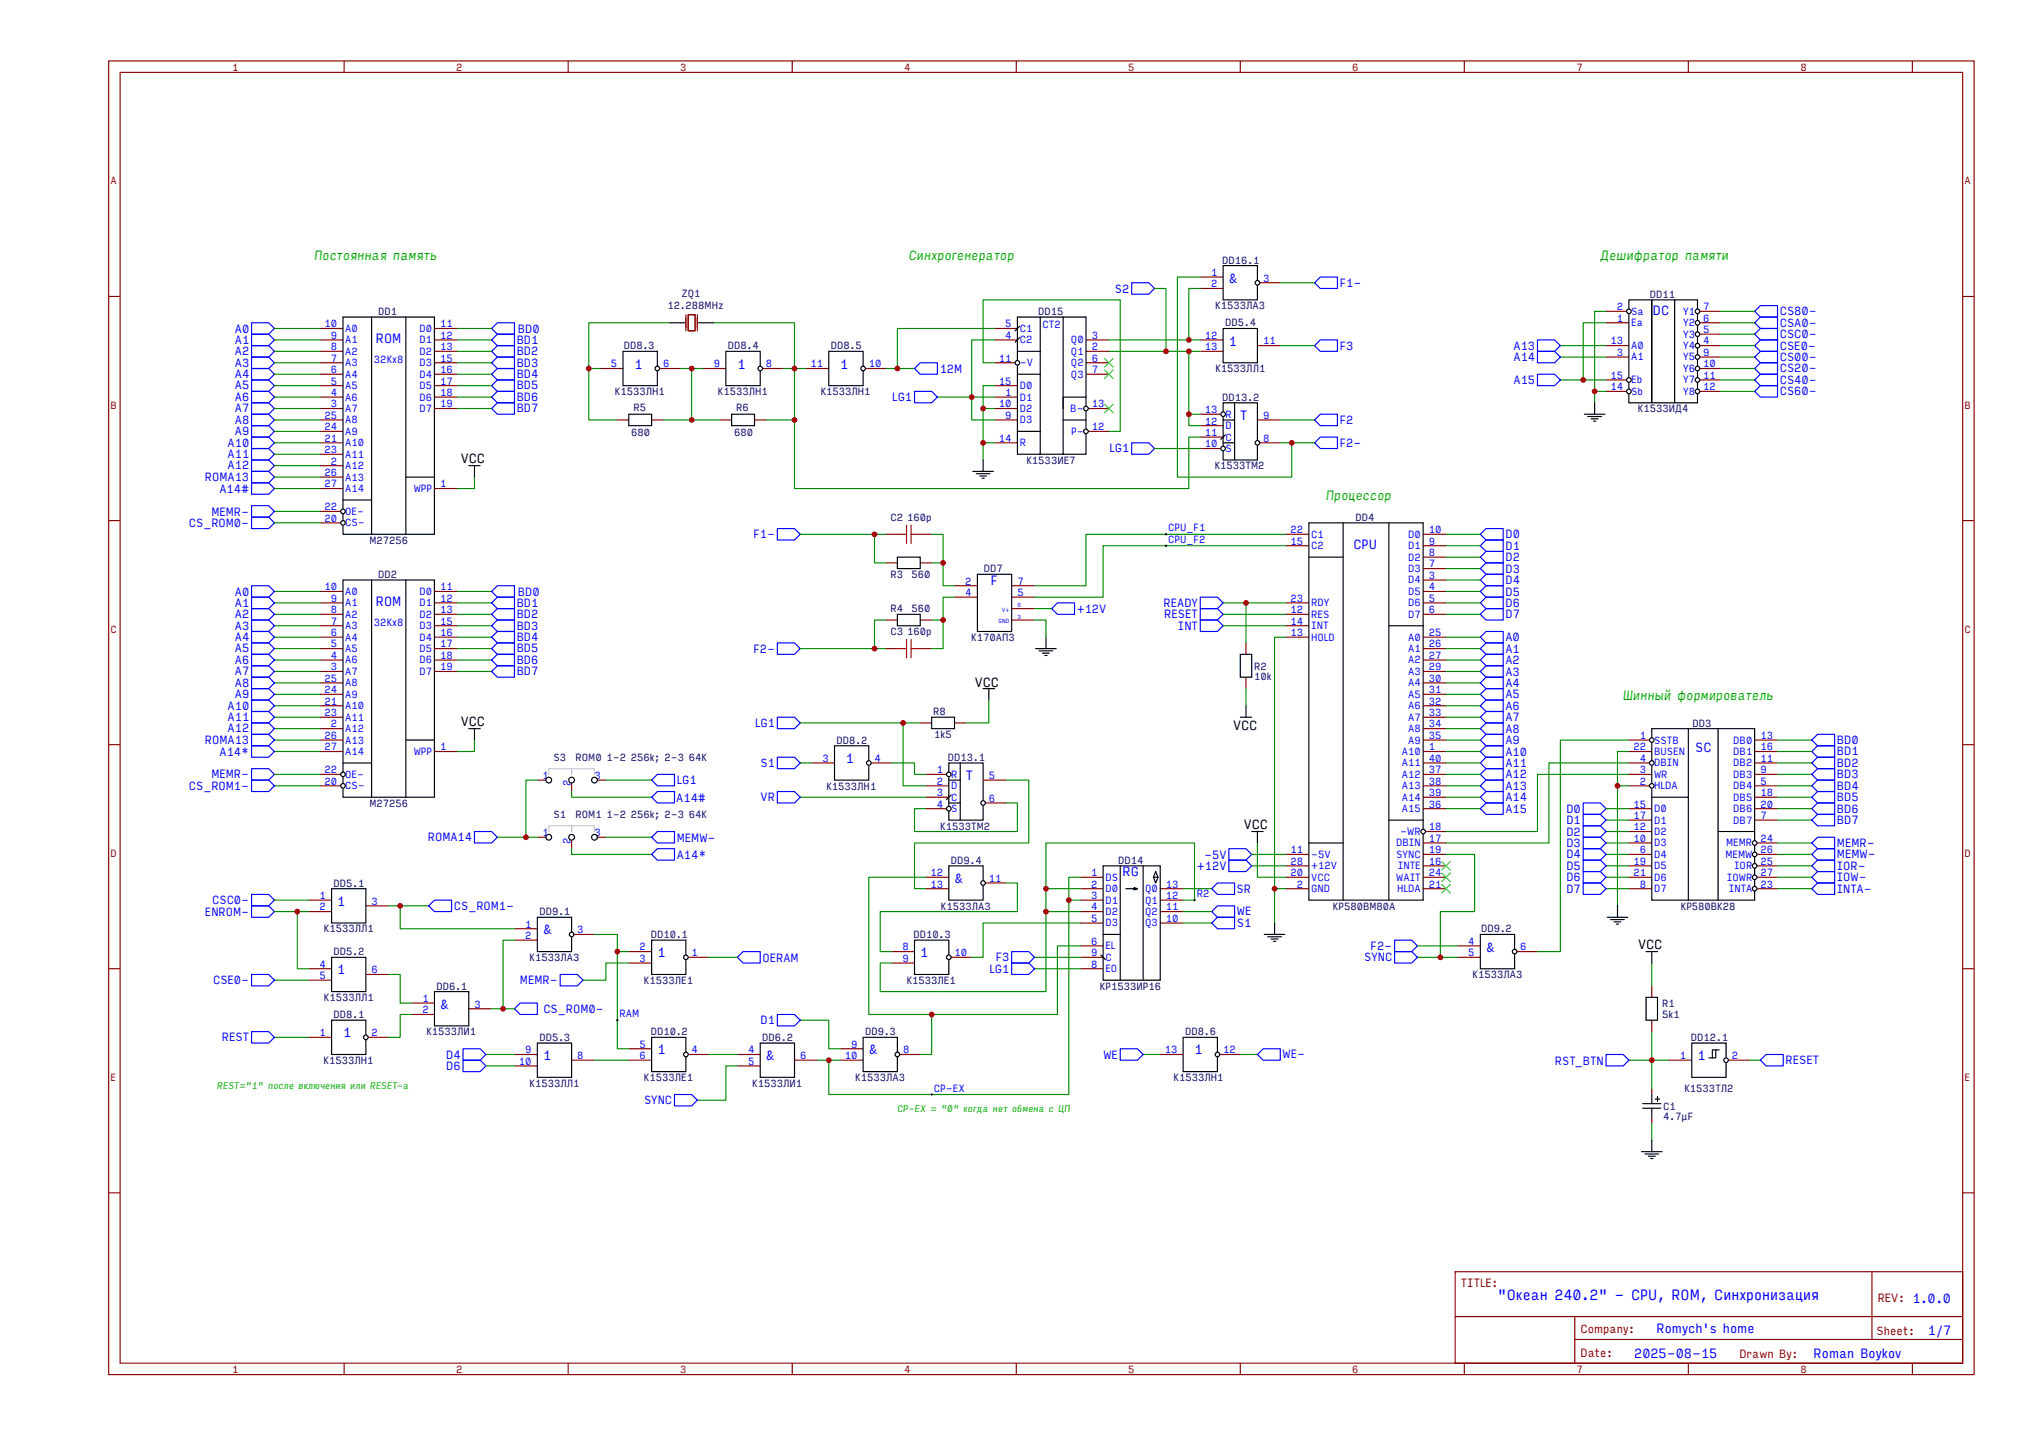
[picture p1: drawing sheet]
<svg xmlns="http://www.w3.org/2000/svg" width="297mm" height="210mm" viewBox="0 0 297 210" stroke-linecap="round" stroke-linejoin="round" font-family="sans-serif">
<defs><g id="words">
<text font-size="2.1" fill="#00f" x="219.2" y="190.3">&quot;Океан 240.2&quot; - CPU, ROM, Синхронизация</text>
<g font-size="1.9" fill="#0c0">
<text x="46" y="38">Постоянная память</text>
<text x="133" y="38">Синхрогенератор</text>
<text x="234.3" y="38">Дешифратор памяти</text>
<text x="194.1" y="73.2">Процессор</text>
<text x="237.6" y="102.4">Шинный формирователь</text>
</g>
<g font-size="1.9" fill="#00f">
<text x="179.9" y="41.4">&amp;</text>
<text x="242" y="46.1">DC</text>
<text x="55" y="50.2">ROM</text>
<text x="92.9" y="53.9">1</text>
<text x="107.9" y="53.9">1</text>
<text x="123" y="53.9">1</text>
<text x="179.9" y="50.6">1</text>
<text x="181.5" y="61.5">T</text>
<text x="198.1" y="80.4">CPU</text>
<text x="55" y="88.7">ROM</text>
<text x="145.1" y="85.5">F</text>
<text x="123.8" y="111.7">1</text>
<text x="248.1" y="110">SC</text>
<text x="141.4" y="114.2">T</text>
<text x="139.7" y="129.2">&amp;</text>
<text x="164.3" y="128.2">RG</text>
<text x="49.4" y="132.6">1</text>
<text x="79.5" y="136.7">&amp;</text>
<text x="49.4" y="142.6">1</text>
<text x="96.2" y="140.1">1</text>
<text x="134.7" y="140.1">1</text>
<text x="217.5" y="139.3">&amp;</text>
<text x="64.4" y="147.6">&amp;</text>
<text x="50.2" y="151.8">1</text>
<text x="79.5" y="155.2">1</text>
<text x="96.2" y="154.3">1</text>
<text x="112.1" y="155.2">&amp;</text>
<text x="127.2" y="154.3">&amp;</text>
<text x="174.9" y="154.3">1</text>
<text x="248.5" y="155.2">1</text>
<text x="242.5" y="195">Romych's home</text>
<text x="282.2" y="195.4">1/7</text>
<text x="239.2" y="198.7">2025-08-15</text>
<text x="265.5" y="198.7">Roman Boykov</text>
</g>
<g font-size="1.9">
<text x="67.4" y="67.8">VCC</text>
<text x="142.7" y="100.6">VCC</text>
<text x="67.4" y="106.3">VCC</text>
<text x="180.5" y="106.9">VCC</text>
<text x="182.1" y="121.4">VCC</text>
<text x="239.8" y="138.9">VCC</text>
</g>
<g font-size="1.7" fill="#00f">
<text x="196.1" y="41.9">F1-</text>
<text x="163.2" y="42.8">S2</text>
<text x="260.5" y="46.1">CS80-</text>
<text x="260.5" y="47.8">CSA0-</text>
<text x="34.4" y="48.7">A0</text>
<text x="34.4" y="50.3">A1</text>
<text x="34.4" y="52">A2</text>
<text x="34.4" y="53.6">A3</text>
<text x="75.6" y="50.3">BD1</text>
<text x="75.6" y="52">BD2</text>
<text x="75.6" y="53.6">BD3</text>
<text x="75.8" y="48.7">BD0</text>
<text x="196.1" y="51.1">F3</text>
<text x="221.5" y="51.2">A13</text>
<text x="221.5" y="52.8">A14</text>
<text x="260.5" y="49.5">CSC0-</text>
<text x="260.5" y="51.1">CSE0-</text>
<text x="260.5" y="52.8">CS00-</text>
<text x="34.4" y="55.3">A4</text>
<text x="34.4" y="57">A5</text>
<text x="34.4" y="58.7">A6</text>
<text x="75.6" y="55.3">BD4</text>
<text x="75.6" y="57">BD5</text>
<text x="75.6" y="58.7">BD6</text>
<text x="130.6" y="58.7">LG1</text>
<text x="137.5" y="54.5">12M</text>
<text x="221.5" y="56.2">A15</text>
<text x="260.5" y="54.5">CS20-</text>
<text x="260.5" y="56.2">CS40-</text>
<text x="260.5" y="57.8">CS60-</text>
<text x="33.3" y="65.4">A10</text>
<text x="34.4" y="60.3">A7</text>
<text x="34.4" y="62">A8</text>
<text x="34.4" y="63.7">A9</text>
<text x="75.6" y="60.3">BD7</text>
<text x="196.1" y="62">F2</text>
<text x="196.1" y="65.4">F2-</text>
<text x="30" y="70.4">ROMA13</text>
<text x="33.3" y="67">A11</text>
<text x="33.3" y="68.7">A12</text>
<text x="162.4" y="66.2">LG1</text>
<text x="27.6" y="77.2">CS_ROM0-</text>
<text x="30.9" y="75.4">MEMR-</text>
<text x="32.1" y="72.1">A14#</text>
<text x="110.3" y="78.8">F1-</text>
<text x="220.4" y="78.8">D0</text>
<text x="220.4" y="80.5">D1</text>
<text x="220.4" y="83.8">D3</text>
<text x="220.4" y="82.1">D2</text>
<text x="34.4" y="88.8">A1</text>
<text x="34.4" y="87.1">A0</text>
<text x="75.6" y="88.8">BD1</text>
<text x="75.8" y="87.1">BD0</text>
<text x="157.6" y="89.7">+12V</text>
<text x="170.3" y="88.8">READY</text>
<text x="220.4" y="87.1">D5</text>
<text x="220.4" y="85.5">D4</text>
<text x="220.4" y="88.8">D6</text>
<text x="34.4" y="95.5">A5</text>
<text x="34.4" y="93.8">A4</text>
<text x="34.4" y="92.1">A3</text>
<text x="34.4" y="90.5">A2</text>
<text x="75.6" y="95.5">BD5</text>
<text x="75.6" y="93.8">BD4</text>
<text x="75.6" y="92.1">BD3</text>
<text x="75.6" y="90.5">BD2</text>
<text x="110.3" y="95.5">F2-</text>
<text x="170.4" y="90.5">RESET</text>
<text x="172.4" y="92.2">INT</text>
<text x="220.4" y="90.5">D7</text>
<text x="220.4" y="95.5">A1</text>
<text x="220.4" y="93.8">A0</text>
<text x="34.4" y="100.5">A8</text>
<text x="34.4" y="98.8">A7</text>
<text x="34.4" y="97.1">A6</text>
<text x="75.6" y="98.8">BD7</text>
<text x="75.6" y="97.1">BD6</text>
<text x="220.4" y="97.2">A2</text>
<text x="220.4" y="98.9">A3</text>
<text x="220.4" y="100.5">A4</text>
<text x="33.3" y="107.2">A12</text>
<text x="33.3" y="105.5">A11</text>
<text x="33.3" y="103.8">A10</text>
<text x="34.4" y="102.2">A9</text>
<text x="110.5" y="106.4">LG1</text>
<text x="220.4" y="105.6">A7</text>
<text x="220.4" y="103.9">A6</text>
<text x="220.4" y="102.2">A5</text>
<text x="220.4" y="107.2">A8</text>
<text x="30" y="108.9">ROMA13</text>
<text x="30.9" y="113.9">MEMR-</text>
<text x="32.1" y="110.6">A14*</text>
<text x="111.3" y="112.3">S1</text>
<text x="220.4" y="113.9">A12</text>
<text x="220.4" y="112.2">A11</text>
<text x="220.4" y="110.6">A10</text>
<text x="220.4" y="108.9">A9</text>
<text x="268.9" y="108.9">BD0</text>
<text x="268.9" y="110.5">BD1</text>
<text x="268.9" y="113.9">BD3</text>
<text x="268.9" y="112.2">BD2</text>
<text x="27.6" y="115.7">CS_ROM1-</text>
<text x="99" y="117.3">A14#</text>
<text x="99.1" y="114.8">LG1</text>
<text x="111.3" y="117.3">VR</text>
<text x="220.4" y="115.6">A13</text>
<text x="220.4" y="117.3">A14</text>
<text x="220.4" y="118.9">A15</text>
<text x="229.3" y="118.9">D0</text>
<text x="268.9" y="117.2">BD5</text>
<text x="268.9" y="115.6">BD4</text>
<text x="268.9" y="118.9">BD6</text>
<text x="62.6" y="123.1">ROMA14</text>
<text x="99.1" y="123.1">MEMW-</text>
<text x="99.1" y="125.7">A14*</text>
<text x="176.3" y="125.6">-5V</text>
<text x="229.3" y="120.6">D1</text>
<text x="229.3" y="122.3">D2</text>
<text x="229.3" y="124">D3</text>
<text x="229.3" y="125.6">D4</text>
<text x="268.9" y="120.6">BD7</text>
<text x="268.9" y="123.9">MEMR-</text>
<text x="268.9" y="125.6">MEMW-</text>
<text x="175.2" y="127.3">+12V</text>
<text x="181" y="130.6">SR</text>
<text x="229.3" y="127.3">D5</text>
<text x="229.3" y="129">D6</text>
<text x="229.3" y="130.6">D7</text>
<text x="268.9" y="127.3">IOR-</text>
<text x="268.9" y="129">IOW-</text>
<text x="268.9" y="130.6">INTA-</text>
<text x="30" y="134">ENROM-</text>
<text x="31.1" y="132.3">CSC0-</text>
<text x="66.4" y="133.2">CS_ROM1-</text>
<text x="181" y="134">WE</text>
<text x="181" y="135.6">S1</text>
<text x="111.6" y="140.7">OERAM</text>
<text x="144.8" y="142.4">LG1</text>
<text x="145.8" y="140.7">F3</text>
<text x="199.7" y="140.7">SYNC</text>
<text x="200.6" y="139">F2-</text>
<text x="31.2" y="144">CSE0-</text>
<text x="76.1" y="144">MEMR-</text>
<text x="79.5" y="148.2">CS_ROM0-</text>
<text x="111.3" y="149.9">D1</text>
<text x="32.5" y="152.4">REST</text>
<text x="65.3" y="154.9">D4</text>
<text x="161.5" y="155">WE</text>
<text x="187.7" y="154.8">WE-</text>
<text x="227.6" y="155.8">RST_BTN</text>
<text x="261.4" y="155.8">RESET</text>
<text x="65.3" y="156.6">D6</text>
<text x="94.3" y="161.6">SYNC</text>
</g>
<g font-size="1.7" fill="#800">
<text x="213.8" y="188.3">TITLE:</text>
<text x="274.8" y="190.5">REV: 1.0.0</text>
<text x="231.3" y="195">Company:</text>
<text x="274.7" y="195.3">Sheet:</text>
<text x="231.3" y="198.7">Date:</text>
<text x="254.6" y="198.7">Drawn By:</text>
</g>
<g font-size="1.5" fill="#800">
<text x="34" y="10.3">1</text>
<text x="66.8" y="10.3">2</text>
<text x="99.6" y="10.3">3</text>
<text x="132.4" y="10.3">4</text>
<text x="165.2" y="10.3">5</text>
<text x="197.9" y="10.3">6</text>
<text x="230.7" y="10.3">7</text>
<text x="263.5" y="10.3">8</text>
<text x="16.2" y="27">A</text>
<text x="287.5" y="27">A</text>
<text x="16.2" y="59.8">B</text>
<text x="287.5" y="59.8">B</text>
<text x="16.2" y="92.6">C</text>
<text x="287.5" y="92.6">C</text>
<text x="16.2" y="125.4">D</text>
<text x="287.5" y="125.4">D</text>
<text x="16.2" y="158.2">E</text>
<text x="287.5" y="158.2">E</text>
<text x="34" y="200.9">1</text>
<text x="66.8" y="200.9">2</text>
<text x="99.6" y="200.9">3</text>
<text x="132.4" y="200.9">4</text>
<text x="165.2" y="200.9">5</text>
<text x="197.9" y="200.9">6</text>
<text x="230.7" y="200.9">7</text>
<text x="263.5" y="200.9">8</text>
</g>
<g font-size="1.5" fill="#00f">
<text x="177.3" y="40.4">1</text>
<text x="184.9" y="41.2">3</text>
<text x="47.5" y="47.9">10</text>
<text x="64.4" y="47.9">11</text>
<text x="147.2" y="47.9">5</text>
<text x="177.3" y="42">2</text>
<text x="236.7" y="47.1">1</text>
<text x="236.7" y="45.4">2</text>
<text x="238.8" y="47.7">Ea</text>
<text x="238.8" y="46.1">Sa</text>
<text x="246.4" y="47.7">Y2</text>
<text x="246.4" y="46.1">Y1</text>
<text x="249.3" y="47.1">6</text>
<text x="249.3" y="45.4">7</text>
<text x="48.4" y="49.6">9</text>
<text x="48.4" y="51.3">8</text>
<text x="48.4" y="52.9">7</text>
<text x="50.5" y="48.6">A0</text>
<text x="50.5" y="50.2">A1</text>
<text x="50.5" y="51.9">A2</text>
<text x="50.5" y="53.6">A3</text>
<text x="54.7" y="53.1">32Kx8</text>
<text x="61.4" y="48.6">D0</text>
<text x="61.4" y="50.2">D1</text>
<text x="61.4" y="51.9">D2</text>
<text x="61.4" y="53.6">D3</text>
<text x="64.4" y="49.6">12</text>
<text x="64.4" y="51.3">13</text>
<text x="64.4" y="52.9">15</text>
<text x="89.4" y="53.8">5</text>
<text x="97.1" y="53.8">6</text>
<text x="104.5" y="53.8">9</text>
<text x="112.1" y="53.8">8</text>
<text x="118.6" y="53.8">11</text>
<text x="127.2" y="53.8">10</text>
<text x="146.2" y="52.9">11</text>
<text x="147.2" y="49.6">4</text>
<text x="149.3" y="50.2">C2</text>
<text x="149.3" y="48.6">C1</text>
<text x="149.3" y="53.6">-V</text>
<text x="152.6" y="48.1">CT2</text>
<text x="156.8" y="51.9">Q1</text>
<text x="156.8" y="50.2">Q0</text>
<text x="156.8" y="53.6">Q2</text>
<text x="159.8" y="51.3">2</text>
<text x="159.8" y="49.6">3</text>
<text x="159.8" y="52.9">6</text>
<text x="176.3" y="49.6">12</text>
<text x="176.3" y="51.3">13</text>
<text x="184.9" y="50.4">11</text>
<text x="235.7" y="50.4">13</text>
<text x="236.7" y="52.1">3</text>
<text x="238.8" y="52.8">A1</text>
<text x="238.8" y="51.1">A0</text>
<text x="246.4" y="51.1">Y4</text>
<text x="246.4" y="49.4">Y3</text>
<text x="246.4" y="52.8">Y5</text>
<text x="249.3" y="50.4">4</text>
<text x="249.3" y="48.7">5</text>
<text x="249.3" y="52.1">9</text>
<text x="249.3" y="53.8">10</text>
<text x="48.4" y="54.6">6</text>
<text x="48.4" y="56.3">5</text>
<text x="48.4" y="57.9">4</text>
<text x="48.4" y="59.6">3</text>
<text x="50.5" y="55.3">A4</text>
<text x="50.5" y="56.9">A5</text>
<text x="50.5" y="58.6">A6</text>
<text x="61.4" y="55.3">D4</text>
<text x="61.4" y="56.9">D5</text>
<text x="61.4" y="58.6">D6</text>
<text x="64.4" y="54.6">16</text>
<text x="64.4" y="56.3">17</text>
<text x="64.4" y="57.9">18</text>
<text x="64.4" y="59.6">19</text>
<text x="146.2" y="59.6">10</text>
<text x="146.2" y="56.3">15</text>
<text x="147.2" y="57.9">1</text>
<text x="149.3" y="58.6">D1</text>
<text x="149.3" y="56.9">D0</text>
<text x="156.8" y="55.3">Q3</text>
<text x="159.8" y="54.6">7</text>
<text x="159.8" y="59.6">13</text>
<text x="235.7" y="57.1">14</text>
<text x="235.7" y="55.4">15</text>
<text x="238.8" y="57.8">Sb</text>
<text x="238.8" y="56.1">Eb</text>
<text x="246.4" y="54.4">Y6</text>
<text x="246.4" y="56.1">Y7</text>
<text x="246.4" y="57.8">Y8</text>
<text x="249.3" y="55.4">11</text>
<text x="249.3" y="57.1">12</text>
<text x="47.5" y="61.3">25</text>
<text x="47.5" y="63">24</text>
<text x="47.5" y="64.6">21</text>
<text x="50.5" y="60.3">A7</text>
<text x="50.5" y="62">A8</text>
<text x="50.5" y="63.6">A9</text>
<text x="50.5" y="65.3">A10</text>
<text x="61.4" y="60.3">D7</text>
<text x="146.2" y="64.6">14</text>
<text x="147.2" y="61.3">9</text>
<text x="149.3" y="62">D3</text>
<text x="149.3" y="60.3">D2</text>
<text x="149.3" y="65.3">R</text>
<text x="156.7" y="60.3">B-</text>
<text x="156.8" y="63.6">P-</text>
<text x="159.8" y="63">12</text>
<text x="176.3" y="60.5">13</text>
<text x="176.3" y="62.1">12</text>
<text x="176.3" y="63.8">11</text>
<text x="176.3" y="65.5">10</text>
<text x="179.4" y="61.1">R</text>
<text x="179.4" y="62.8">D</text>
<text x="179.4" y="64.5">C</text>
<text x="184.9" y="64.6">8</text>
<text x="184.9" y="61.3">9</text>
<text x="47.5" y="66.3">23</text>
<text x="47.5" y="69.7">26</text>
<text x="47.5" y="71.3">27</text>
<text x="48.4" y="68">2</text>
<text x="50.5" y="67">A11</text>
<text x="50.5" y="68.7">A12</text>
<text x="50.5" y="70.3">A13</text>
<text x="50.5" y="72">A14</text>
<text x="60.6" y="72">WPP</text>
<text x="64.4" y="71.3">1</text>
<text x="179.4" y="66.1">S</text>
<text x="47.5" y="74.7">22</text>
<text x="47.5" y="76.3">20</text>
<text x="50.5" y="75.3">OE-</text>
<text x="50.5" y="77">CS-</text>
<text x="171" y="77.8">CPU_F1</text>
<text x="171" y="79.4">CPU_F2</text>
<text x="188.9" y="78">22</text>
<text x="188.9" y="79.7">15</text>
<text x="191.9" y="78.7">С1</text>
<text x="191.9" y="80.4">С2</text>
<text x="206.1" y="78.7">D0</text>
<text x="206.1" y="80.4">D1</text>
<text x="206.1" y="82">D2</text>
<text x="206.1" y="83.7">D3</text>
<text x="209.2" y="78">10</text>
<text x="209.2" y="79.7">9</text>
<text x="209.2" y="81.4">8</text>
<text x="209.2" y="83">7</text>
<text x="47.5" y="86.4">10</text>
<text x="48.4" y="88.1">9</text>
<text x="48.4" y="89.7">8</text>
<text x="50.5" y="87.1">A0</text>
<text x="50.5" y="88.7">A1</text>
<text x="61.4" y="87.1">D0</text>
<text x="61.4" y="88.7">D1</text>
<text x="64.4" y="86.4">11</text>
<text x="64.4" y="88.1">12</text>
<text x="64.4" y="89.7">13</text>
<text x="141.3" y="85.6">2</text>
<text x="141.3" y="87.2">4</text>
<text x="148.9" y="85.6">7</text>
<text x="148.9" y="87.2">5</text>
<text x="188.9" y="88.1">23</text>
<text x="188.9" y="89.7">12</text>
<text x="191.9" y="88.7">RDY</text>
<text x="206.1" y="85.4">D4</text>
<text x="206.1" y="87.1">D5</text>
<text x="206.1" y="88.7">D6</text>
<text x="209.2" y="84.7">3</text>
<text x="209.2" y="86.4">4</text>
<text x="209.2" y="88.1">5</text>
<text x="209.2" y="89.7">6</text>
<text x="48.4" y="91.4">7</text>
<text x="48.4" y="93.1">6</text>
<text x="48.4" y="94.8">5</text>
<text x="50.5" y="90.4">A2</text>
<text x="50.5" y="92.1">A3</text>
<text x="50.5" y="93.7">A4</text>
<text x="50.5" y="95.4">A5</text>
<text x="54.7" y="91.6">32Kx8</text>
<text x="61.4" y="90.4">D2</text>
<text x="61.4" y="92.1">D3</text>
<text x="61.4" y="93.7">D4</text>
<text x="61.4" y="95.4">D5</text>
<text x="64.4" y="91.4">15</text>
<text x="64.4" y="93.1">16</text>
<text x="64.4" y="94.8">17</text>
<text x="188.9" y="91.4">14</text>
<text x="188.9" y="93.1">13</text>
<text x="191.9" y="90.4">RES</text>
<text x="191.9" y="92.1">INT</text>
<text x="191.9" y="93.7">HOLD</text>
<text x="206.1" y="90.4">D7</text>
<text x="206.1" y="93.7">A0</text>
<text x="206.1" y="95.4">A1</text>
<text x="209.2" y="93.1">25</text>
<text x="209.2" y="94.8">26</text>
<text x="47.5" y="99.8">25</text>
<text x="47.5" y="101.4">24</text>
<text x="48.4" y="96.4">4</text>
<text x="48.4" y="98.1">3</text>
<text x="50.5" y="97.1">A6</text>
<text x="50.5" y="98.8">A7</text>
<text x="50.5" y="100.4">A8</text>
<text x="61.4" y="97.1">D6</text>
<text x="61.4" y="98.8">D7</text>
<text x="64.4" y="96.4">18</text>
<text x="64.4" y="98.1">19</text>
<text x="206.1" y="97.1">A2</text>
<text x="206.1" y="98.8">A3</text>
<text x="206.1" y="100.4">A4</text>
<text x="209.2" y="96.4">27</text>
<text x="209.2" y="98.1">29</text>
<text x="209.2" y="99.8">30</text>
<text x="209.2" y="101.4">31</text>
<text x="47.5" y="103.1">21</text>
<text x="47.5" y="104.8">23</text>
<text x="48.4" y="106.5">2</text>
<text x="50.5" y="102.1">A9</text>
<text x="50.5" y="103.8">A10</text>
<text x="50.5" y="105.5">A11</text>
<text x="50.5" y="107.1">A12</text>
<text x="206.1" y="102.1">A5</text>
<text x="206.1" y="103.8">A6</text>
<text x="206.1" y="105.5">A7</text>
<text x="206.1" y="107.1">A8</text>
<text x="209.2" y="103.1">32</text>
<text x="209.2" y="104.8">33</text>
<text x="209.2" y="106.5">34</text>
<text x="47.5" y="113.2">22</text>
<text x="47.5" y="108.1">26</text>
<text x="47.5" y="109.8">27</text>
<text x="50.5" y="113.8">OE-</text>
<text x="50.5" y="108.8">A13</text>
<text x="50.5" y="110.5">A14</text>
<text x="60.6" y="110.5">WPP</text>
<text x="64.4" y="109.8">1</text>
<text x="79.4" y="114">1</text>
<text x="87" y="114">3</text>
<text x="120.4" y="111.5">3</text>
<text x="128" y="111.5">4</text>
<text x="137.1" y="113.2">1</text>
<text x="139.2" y="113.8">R</text>
<text x="144.7" y="114">5</text>
<text x="205.2" y="110.5">A10</text>
<text x="205.2" y="112.2">A11</text>
<text x="205.2" y="113.8">A12</text>
<text x="206.1" y="108.8">A9</text>
<text x="209.2" y="108.1">35</text>
<text x="209.2" y="109.8">1</text>
<text x="209.2" y="111.5">40</text>
<text x="209.2" y="113.2">37</text>
<text x="239.1" y="109.8">22</text>
<text x="240" y="108.1">1</text>
<text x="240" y="111.5">4</text>
<text x="240" y="113.2">3</text>
<text x="242.1" y="108.8">SSTB</text>
<text x="242.1" y="110.5">BUSEN</text>
<text x="242.1" y="112.2">DBIN</text>
<text x="242.1" y="113.8">WR</text>
<text x="253.7" y="108.8">DB0</text>
<text x="253.7" y="110.5">DB1</text>
<text x="253.7" y="112.2">DB2</text>
<text x="253.7" y="113.8">DB3</text>
<text x="257.7" y="108.1">13</text>
<text x="257.7" y="109.8">16</text>
<text x="257.7" y="111.5">11</text>
<text x="257.7" y="113.2">9</text>
<text x="47.5" y="114.8">20</text>
<text x="50.5" y="115.5">CS-</text>
<text x="83.5" y="115.1" transform="rotate(-90 83.5 115.1)">2</text>
<text x="137.1" y="114.8">2</text>
<text x="137.1" y="116.5">3</text>
<text x="137.1" y="118.2">4</text>
<text x="139.2" y="115.5">D</text>
<text x="139.2" y="117.2">С</text>
<text x="139.2" y="118.8">S</text>
<text x="144.7" y="117.3">6</text>
<text x="205.2" y="115.5">A13</text>
<text x="205.2" y="117.2">A14</text>
<text x="205.2" y="118.8">A15</text>
<text x="209.2" y="114.8">38</text>
<text x="209.2" y="116.5">39</text>
<text x="209.2" y="118.2">36</text>
<text x="239.1" y="118.2">15</text>
<text x="239.1" y="119.8">17</text>
<text x="240" y="114.8">2</text>
<text x="242.1" y="115.5">HLDA</text>
<text x="242.1" y="118.8">D0</text>
<text x="253.7" y="115.5">DB4</text>
<text x="253.7" y="117.2">DB5</text>
<text x="253.7" y="118.8">DB6</text>
<text x="257.7" y="114.8">5</text>
<text x="257.7" y="116.5">18</text>
<text x="257.7" y="118.2">20</text>
<text x="257.7" y="119.8">7</text>
<text x="79.4" y="122.4">1</text>
<text x="83.5" y="123.5" transform="rotate(-90 83.5 123.5)">2</text>
<text x="87" y="122.4">3</text>
<text x="188.9" y="124.9">11</text>
<text x="191.9" y="125.5">-5V</text>
<text x="204.4" y="123.9">DBIN</text>
<text x="204.4" y="125.5">SYNC</text>
<text x="205" y="122.2">-WR</text>
<text x="209.2" y="121.5">18</text>
<text x="209.2" y="123.2">17</text>
<text x="209.2" y="124.9">19</text>
<text x="239.1" y="121.5">12</text>
<text x="239.1" y="123.2">10</text>
<text x="240" y="124.9">6</text>
<text x="242.1" y="120.5">D1</text>
<text x="242.1" y="122.2">D2</text>
<text x="242.1" y="123.9">D3</text>
<text x="242.1" y="125.5">D4</text>
<text x="252.6" y="125.5">MEMW</text>
<text x="252.7" y="123.9">MEMR</text>
<text x="253.7" y="120.5">DB7</text>
<text x="257.7" y="123.2">24</text>
<text x="257.7" y="124.9">26</text>
<text x="46.8" y="131.6">1</text>
<text x="136.2" y="128.2">12</text>
<text x="136.2" y="129.9">13</text>
<text x="144.7" y="129.1">11</text>
<text x="159.7" y="128.2">1</text>
<text x="159.7" y="129.9">2</text>
<text x="159.7" y="131.6">3</text>
<text x="161.8" y="128.9">DS</text>
<text x="161.8" y="130.6">D0</text>
<text x="167.6" y="130.6">Q0</text>
<text x="170.7" y="131.6">12</text>
<text x="170.7" y="129.9">13</text>
<text x="175.2" y="131.3">R2</text>
<text x="188.9" y="128.2">20</text>
<text x="188.9" y="126.5">28</text>
<text x="189.8" y="129.9">2</text>
<text x="191.9" y="128.9">VCC</text>
<text x="191.9" y="130.6">GND</text>
<text x="191.9" y="127.2">+12V</text>
<text x="204.4" y="128.9">WAIT</text>
<text x="204.5" y="130.6">HLDA</text>
<text x="204.6" y="127.2">INTE</text>
<text x="209.2" y="126.5">16</text>
<text x="209.2" y="128.2">24</text>
<text x="209.2" y="129.9">21</text>
<text x="239.1" y="126.5">19</text>
<text x="239.1" y="128.2">21</text>
<text x="240" y="129.9">8</text>
<text x="242.1" y="127.2">D5</text>
<text x="242.1" y="128.9">D6</text>
<text x="242.1" y="130.6">D7</text>
<text x="252.8" y="128.9">IOWR</text>
<text x="253.1" y="130.6">INTA</text>
<text x="253.8" y="127.2">IOR</text>
<text x="257.7" y="126.5">25</text>
<text x="257.7" y="128.2">27</text>
<text x="257.7" y="129.9">23</text>
<text x="46.8" y="133.2">2</text>
<text x="54.4" y="132.4">3</text>
<text x="76.9" y="135.7">1</text>
<text x="76.9" y="137.4">2</text>
<text x="84.5" y="136.6">3</text>
<text x="159.7" y="133.2">4</text>
<text x="159.7" y="134.9">5</text>
<text x="161.8" y="132.2">D1</text>
<text x="161.8" y="133.9">D2</text>
<text x="161.8" y="135.6">D3</text>
<text x="167.6" y="135.6">Q3</text>
<text x="167.6" y="133.9">Q2</text>
<text x="167.6" y="132.2">Q1</text>
<text x="170.7" y="134.9">10</text>
<text x="170.7" y="133.2">11</text>
<text x="46.8" y="141.6">4</text>
<text x="46.8" y="143.3">5</text>
<text x="54.4" y="142.4">6</text>
<text x="93.6" y="139.1">2</text>
<text x="93.6" y="140.8">3</text>
<text x="101.2" y="139.9">1</text>
<text x="132.1" y="139.1">8</text>
<text x="132.1" y="140.8">9</text>
<text x="139.7" y="139.9">10</text>
<text x="159.7" y="138.3">6</text>
<text x="159.7" y="141.6">8</text>
<text x="159.7" y="139.9">9</text>
<text x="161.8" y="138.9">EL</text>
<text x="161.8" y="142.3">EO</text>
<text x="161.8" y="140.6">C</text>
<text x="214.9" y="138.3">4</text>
<text x="214.9" y="139.9">5</text>
<text x="222.5" y="139.1">6</text>
<text x="61.8" y="146.6">1</text>
<text x="61.8" y="148.3">2</text>
<text x="69.4" y="147.5">3</text>
<text x="90.7" y="148.9">RAM</text>
<text x="46.8" y="151.6">1</text>
<text x="54.4" y="151.6">2</text>
<text x="76" y="155.8">10</text>
<text x="76.9" y="154.1">9</text>
<text x="84.5" y="155">8</text>
<text x="93.6" y="153.3">5</text>
<text x="93.6" y="155">6</text>
<text x="101.2" y="154.1">4</text>
<text x="109.5" y="154.1">4</text>
<text x="109.5" y="155.8">5</text>
<text x="117.1" y="155">6</text>
<text x="123.6" y="155">10</text>
<text x="124.6" y="153.3">9</text>
<text x="132.2" y="154.1">8</text>
<text x="170.5" y="154.1">13</text>
<text x="179" y="154.1">12</text>
<text x="245.9" y="155">1</text>
<text x="253.5" y="155">2</text>
<text x="136.7" y="159.8">CP-EX</text>
</g>
<g font-size="1.5" fill="#000080">
<text x="178.9" y="38.6">DD16.1</text>
<text x="55.3" y="46.1">DD1</text>
<text x="97.7" y="45.2">12.288MHz</text>
<text x="99.8" y="43.5">ZQ1</text>
<text x="152" y="46.1">DD15</text>
<text x="177.9" y="45.3">К1533ЛА3</text>
<text x="179.3" y="47.8">DD5.4</text>
<text x="241.5" y="43.6">DD11</text>
<text x="91.3" y="51.1">DD8.3</text>
<text x="106.6" y="51.1">DD8.4</text>
<text x="121.6" y="51.1">DD8.5</text>
<text x="90" y="57.8">К1533ЛН1</text>
<text x="105.1" y="57.8">К1533ЛН1</text>
<text x="120.1" y="57.8">К1533ЛН1</text>
<text x="177.9" y="54.5">К1533ЛЛ1</text>
<text x="178.9" y="58.6">DD13.2</text>
<text x="92.4" y="63.9">680</text>
<text x="92.7" y="60.2">R5</text>
<text x="107.5" y="63.9">680</text>
<text x="107.8" y="60.2">R6</text>
<text x="239.7" y="60.3">К1533ИД4</text>
<text x="150.2" y="67.8">К1533ИЕ7</text>
<text x="177.8" y="68.7">К1533ТМ2</text>
<text x="130.4" y="76.2">C2</text>
<text x="132.8" y="76.2">160p</text>
<text x="198.4" y="76.2">DD4</text>
<text x="54.1" y="79.6">M27256</text>
<text x="144" y="83.8">DD7</text>
<text x="55.3" y="84.6">DD2</text>
<text x="130.4" y="84.6">R3</text>
<text x="130.4" y="89.6">R4</text>
<text x="133.4" y="84.6">560</text>
<text x="133.4" y="89.6">560</text>
<text x="130.4" y="92.9">C3</text>
<text x="132.8" y="92.9">160p</text>
<text x="142.2" y="93.7">К170АП3</text>
<text x="183.6" y="99.5">10k</text>
<text x="183.6" y="98">R2</text>
<text x="136.6" y="104.7">R8</text>
<text x="247.8" y="106.3">DD3</text>
<text x="81" y="111.4">S3</text>
<text x="84.3" y="111.4">ROM0 1-2 256k; 2-3 64K</text>
<text x="122.5" y="108.8">DD8.2</text>
<text x="136.7" y="108">1k5</text>
<text x="138.7" y="111.4">DD13.1</text>
<text x="54.1" y="118">M27256</text>
<text x="81" y="119.7">S1</text>
<text x="84.3" y="119.7">ROM1 1-2 256k; 2-3 64K</text>
<text x="121" y="115.5">К1533ЛН1</text>
<text x="137.6" y="121.4">К1533ТМ2</text>
<text x="48.8" y="129.8">DD5.1</text>
<text x="139.2" y="126.4">DD9.4</text>
<text x="163.7" y="126.4">DD14</text>
<text x="47.4" y="136.4">К1533ЛЛ1</text>
<text x="78.9" y="133.9">DD9.1</text>
<text x="95.2" y="137.3">DD10.1</text>
<text x="133.7" y="137.3">DD10.3</text>
<text x="137.7" y="133.1">К1533ЛА3</text>
<text x="195.1" y="133.1">КР580ВМ80А</text>
<text x="216.8" y="136.4">DD9.2</text>
<text x="246" y="133.1">КР580ВК28</text>
<text x="48.8" y="139.8">DD5.2</text>
<text x="77.5" y="140.6">К1533ЛА3</text>
<text x="94.2" y="144">К1533ЛЕ1</text>
<text x="132.7" y="144">К1533ЛЕ1</text>
<text x="215.5" y="143.1">К1533ЛА3</text>
<text x="47.4" y="146.5">К1533ЛЛ1</text>
<text x="48.8" y="149">DD8.1</text>
<text x="63.9" y="144.8">DD6.1</text>
<text x="161" y="144.8">КР1533ИР16</text>
<text x="243.3" y="147.3">R1</text>
<text x="243.3" y="149">5k1</text>
<text x="47.3" y="155.7">К1533ЛН1</text>
<text x="62.4" y="151.5">К1533ЛИ1</text>
<text x="78.9" y="152.3">DD5.3</text>
<text x="95.2" y="151.5">DD10.2</text>
<text x="111.6" y="152.3">DD6.2</text>
<text x="126.6" y="151.5">DD9.3</text>
<text x="173.5" y="151.5">DD8.6</text>
<text x="247.5" y="152.3">DD12.1</text>
<text x="77.5" y="159">К1533ЛЛ1</text>
<text x="94.2" y="158.2">К1533ЛЕ1</text>
<text x="110.1" y="159">К1533ЛИ1</text>
<text x="125.2" y="158.2">К1533ЛА3</text>
<text x="171.8" y="158.2">К1533ЛН1</text>
<text x="246.6" y="159.9">К1533ТЛ2</text>
<text x="243.5" y="163.9">4.7μF</text>
<text x="243.5" y="162.4">C1</text>
</g>
<g font-size="1.4" fill="#0c0">
<text x="31.8" y="159.3">REST=&quot;1&quot; после включения или RESET-а</text>
<text x="131.4" y="162.7">CP-EX = &quot;0&quot; когда нет обмена с ЦП</text>
</g>
<g font-size=".8" fill="#00f">
<text x="146.6" y="89.6">V+</text>
<text x="148.9" y="88.9">6</text>
<text x="146.2" y="91.2">GND</text>
<text x="148.9" y="90.6">3</text>
</g>
</g></defs>
<g fill="none" stroke="#800" stroke-width=".17">
<path d="M15.9 8.9h273.1v192.3h-273.1zM17.6 10.6h269.7v188.9h-269.7zM50.4 8.9v1.7M83.2 8.9v1.7M116 8.9v1.7M148.8 8.9v1.7M181.5 8.9v1.7M214.3 8.9v1.7M247.1 8.9v1.7M279.9 8.9v1.7M15.9 43.4h1.7M46.9 48.1h3.3"/>
<path d="M46.9 49.7h3.3M46.9 51.4h3.3M46.9 53.1h3.3M46.9 54.8h3.3M46.9 56.4h3.3M46.9 58.1h3.3M46.9 59.8h3.3M63.6 48.1h3.3M63.6 49.7h3.3M63.6 51.4h3.3M63.6 53.1h3.3M63.6 54.8h3.3"/>
<path d="M63.6 56.4h3.3M63.6 58.1h3.3M63.6 59.8h3.3M287.3 43.4h1.7M15.9 76.2h1.7M46.9 61.5h3.3M46.9 63.1h3.3M46.9 64.8h3.3M46.9 66.5h3.3M46.9 68.1h3.3M46.9 74.8h3.3M46.9 76.5h3.3"/>
<path d="M63.6 71.5h3.3M287.3 76.2h1.7M15.9 109h1.7M287.3 109h1.7M15.9 141.8h1.7M287.3 141.8h1.7M15.9 174.6h1.7M287.3 174.6h1.7M50.4 199.5v1.7M83.2 199.5v1.7M116 199.5v1.7M148.8 199.5v1.7"/>
<path d="M181.5 199.5v1.7M213 186.1h74.3v13.4h-74.3zM213 192.7h74.2M214.3 199.5v1.7M230.5 196h56.7M230.5 192.7v6.7M247.1 199.5v1.7M274 186.1v9.9M279.9 199.5v1.7"/>
</g>
<path d="M50.2 46.4h13.4v31.8h-13.4z" fill="none" stroke="#000" stroke-width=".17"/>
<g fill="#fff" stroke="#000" stroke-width=".17">
<circle cx="50.2" cy="74.8" r=".33"/>
<circle cx="50.2" cy="76.5" r=".33"/>
</g>
<g fill="none" stroke="#800" stroke-width=".17">
<path d="M46.9 69.8h3.3M46.9 71.5h3.3M46.9 86.6h3.3M46.9 88.2h3.3M46.9 89.9h3.3M46.9 91.6h3.3M46.9 93.2h3.3M46.9 94.9h3.3M46.9 96.6h3.3M46.9 98.3h3.3M46.9 99.9h3.3M63.6 86.6h3.3"/>
<path d="M63.6 88.2h3.3M63.6 89.9h3.3M63.6 91.6h3.3M63.6 93.2h3.3M63.6 94.9h3.3M63.6 96.6h3.3M63.6 98.3h3.3M46.9 101.6h3.3M46.9 103.3h3.3M46.9 105h3.3M46.9 106.6h3.3M46.9 113.3h3.3"/>
<path d="M46.9 115h3.3M63.6 110h3.3"/>
</g>
<path d="M54.4 46.4v31.8M59.4 46.4v31.8M50.2 73.2h4.2M59.4 69.8h4.2M50.2 84.9h13.4v31.8h-13.4z" fill="none" stroke="#000" stroke-width=".17"/>
<g fill="#fff" stroke="#000" stroke-width=".17">
<circle cx="50.2" cy="113.3" r=".33"/>
<circle cx="50.2" cy="115" r=".33"/>
</g>
<path d="M46.9 108.3h3.3M46.9 110h3.3M45.2 131.7h3.3M45.2 133.4h3.3M53.6 132.6h3.3M45.2 141.8h3.3M45.2 143.4h3.3M45.2 151.8h3.3M53.6 142.6h3.3M53.6 151.8h3.3" fill="none" stroke="#800" stroke-width=".17"/>
<path d="M54.4 84.9v31.8M59.4 84.9v31.8M50.2 111.7h4.2M59.4 108.3h4.2M48.5 130.1h5.1v5h-5.1zM48.5 140.1h5.1v5h-5.1zM48.5 149.3h5.1v5h-5.1z" fill="none" stroke="#000" stroke-width=".17"/>
<g fill="none" stroke="#00f" stroke-width=".17">
<path d="M36.8 47.2h2.5l.9 .9-.9 .8h-2.5zM36.8 48.9h2.5l.9 .8-.9 .9h-2.5zM36.8 50.6h2.5l.9 .8-.9 .9h-2.5zM36.8 52.3h2.5l.9 .8-.9 .8h-2.5zM36.8 53.9h2.5l.9 .9-.9 .8h-2.5zM36.8 55.6h2.5l.9 .8-.9 .9h-2.5zM36.8 57.3h2.5l.9 .8-.9 .8h-2.5zM36.8 58.9h2.5l.9 .9-.9 .8h-2.5zM72 48.1l.8-.9h2.5v1.7h-2.5zM72 49.7l.8-.8h2.5v1.7h-2.5zM72 51.4l.8-.8h2.5v1.7h-2.5zM72 53.1l.8-.8h2.5v1.6h-2.5z"/>
<path d="M72 54.8l.8-.9h2.5v1.7h-2.5zM72 56.4l.8-.8h2.5v1.7h-2.5zM72 58.1l.8-.8h2.5v1.6h-2.5zM72 59.8l.8-.9h2.5v1.7h-2.5zM36.8 60.6h2.5l.9 .9-.9 .8h-2.5zM36.8 62.3h2.5l.9 .8-.9 .9h-2.5zM36.8 64h2.5l.9 .8-.9 .8h-2.5zM36.8 65.6h2.5l.9 .9-.9 .8h-2.5zM36.8 67.3h2.5l.9 .8-.9 .9h-2.5zM36.8 69h2.5l.9 .8-.9 .9h-2.5zM36.8 70.7h2.5l.9 .8-.9 .8h-2.5zM36.8 74h2.5l.9 .8-.9 .9h-2.5z"/>
<path d="M36.8 75.7h2.5l.9 .8-.9 .9h-2.5zM36.8 99.1h2.5l.9 .8-.9 .9h-2.5zM36.8 97.4h2.5l.9 .9-.9 .8h-2.5zM36.8 95.8h2.5l.9 .8-.9 .8h-2.5zM36.8 94.1h2.5l.9 .8-.9 .9h-2.5zM36.8 92.4h2.5l.9 .8-.9 .9h-2.5zM36.8 90.7h2.5l.9 .9-.9 .8h-2.5zM36.8 89.1h2.5l.9 .8-.9 .8h-2.5zM36.8 87.4h2.5l.9 .8-.9 .9h-2.5zM36.8 85.7h2.5l.9 .9-.9 .8h-2.5zM72 98.3l.8-.9h2.5v1.7h-2.5zM72 96.6l.8-.8h2.5v1.6h-2.5z"/>
<path d="M72 94.9l.8-.8h2.5v1.7h-2.5zM72 93.2l.8-.8h2.5v1.7h-2.5zM72 91.6l.8-.9h2.5v1.7h-2.5zM72 89.9l.8-.8h2.5v1.6h-2.5zM72 88.2l.8-.8h2.5v1.7h-2.5zM72 86.6l.8-.9h2.5v1.7h-2.5zM36.8 109.1h2.5l.9 .9-.9 .8h-2.5zM36.8 107.5h2.5l.9 .8-.9 .8h-2.5zM36.8 105.8h2.5l.9 .8-.9 .9h-2.5zM36.8 104.1h2.5l.9 .9-.9 .8h-2.5zM36.8 102.4h2.5l.9 .9-.9 .8h-2.5zM36.8 100.8h2.5l.9 .8-.9 .8h-2.5z"/>
<path d="M36.8 112.5h2.5l.9 .8-.9 .9h-2.5zM36.8 114.2h2.5l.9 .8-.9 .8h-2.5zM36.8 130.9h2.5l.9 .8-.9 .9h-2.5zM36.8 132.6h2.5l.9 .8-.9 .8h-2.5zM36.8 142.6h2.5l.9 .8-.9 .9h-2.5z"/>
</g>
<g fill="none" stroke="#080" stroke-width=".17">
<path d="M40.2 48.1h6.7M40.2 49.7h6.7M40.2 51.4h6.7M40.2 53.1h6.7M40.2 54.8h6.7M40.2 56.4h6.7M40.2 58.1h6.7M40.2 59.8h6.7M66.9 48.1h5.1M66.9 49.7h5.1M66.9 51.4h5.1M66.9 53.1h5.1"/>
<path d="M66.9 54.8h5.1M66.9 56.4h5.1M66.9 58.1h5.1M66.9 59.8h5.1M40.2 61.5h6.7M40.2 63.1h6.7M40.2 64.8h6.7M40.2 66.5h6.7M40.2 68.1h6.7M40.2 69.8h6.7M40.2 71.5h6.7M40.2 74.8h6.7"/>
<path d="M40.2 76.5h6.7M40.2 99.9h6.7M40.2 98.3h6.7M40.2 96.6h6.7M40.2 94.9h6.7M40.2 93.2h6.7M40.2 91.6h6.7M40.2 89.9h6.7M40.2 88.2h6.7M40.2 86.6h6.7M66.9 98.3h5.1M66.9 96.6h5.1"/>
<path d="M66.9 94.9h5.1M66.9 93.2h5.1M66.9 91.6h5.1M66.9 89.9h5.1M66.9 88.2h5.1M66.9 86.6h5.1M40.2 110h6.7M40.2 108.3h6.7M40.2 106.6h6.7M40.2 105h6.7M40.2 103.3h6.7M40.2 101.6h6.7"/>
<path d="M40.2 113.3h6.7M40.2 115h6.7M40.2 131.7h5M40.2 133.4h5M43.5 133.4v8.4h1.7M56.9 132.6h5.9M40.2 143.4h5"/>
</g>
<circle cx="53.6" cy="151.8" r=".33" fill="#fff" stroke="#000" stroke-width=".17"/>
<path d="M40.2 151.8h5M56.9 142.6h1.7v4.2h1.6M60.2 148.5h-1.6v3.3h-1.7M72 147.6h3.3" fill="none" stroke="#080" stroke-width=".17"/>
<path d="M36.8 151h2.5l.9 .8-.9 .8h-2.5zM76.1 146.8h2.6v1.7h-2.6l-.8-.9z" fill="none" stroke="#00f" stroke-width=".17"/>
<path d="M75.3 135.9h3.4M75.3 137.6h3.4M83.7 136.7h3.3M60.2 146.8h3.4M60.2 148.5h3.4M68.6 147.6h3.4" fill="none" stroke="#800" stroke-width=".17"/>
<path d="M78.7 134.2h5v5.1h-5zM63.6 145.1h5v5h-5z" fill="none" stroke="#000" stroke-width=".17"/>
<circle cx="83.7" cy="136.7" r=".33" fill="#fff" stroke="#000" stroke-width=".17"/>
<path d="M58.6 132.6v3.3h16.7M75.3 137.6h-1.7v10M71.1 154.3h4.2M71.1 156h4.2" fill="none" stroke="#080" stroke-width=".17"/>
<path d="M92 139.3h3.4M75.3 154.3h3.4M75.3 156h3.4M83.7 155.2h3.3M92 140.9h3.4M100.4 140.1h3.3" fill="none" stroke="#800" stroke-width=".17"/>
<path d="M95.4 137.6h5v5h-5zM78.7 152.6h5v5.1h-5z" fill="none" stroke="#000" stroke-width=".17"/>
<path d="M67.8 153.5h2.5l.8 .8-.8 .9h-2.5zM67.8 155.2h2.5l.8 .8-.8 .8h-2.5z" fill="none" stroke="#00f" stroke-width=".17"/>
<circle cx="100.4" cy="140.1" r=".33" fill="#fff" stroke="#000" stroke-width=".17"/>
<path d="M92 153.5h3.4M92 155.2h3.4M100.4 154.3h3.3" fill="none" stroke="#800" stroke-width=".17"/>
<path d="M95.4 151.8h5v5h-5z" fill="none" stroke="#000" stroke-width=".17"/>
<circle cx="100.4" cy="154.3" r=".33" fill="#fff" stroke="#000" stroke-width=".17"/>
<path d="M87 136.7h3.4v2.6h1.6M90.4 139.3v14.2h1.6M87 155.2h5M92 140.9h-3.3v2.5h-3.4M103.7 140.1h4.2M103.7 154.3h4.2M107.9 156h-1.6v5h-4.2" fill="none" stroke="#080" stroke-width=".17"/>
<path d="M82 142.6h2.5l.8 .8-.8 .9h-2.5zM107.9 140.1l.9-.8h2.5v1.6h-2.5zM98.7 160.2h2.5l.9 .8-.9 .8h-2.5z" fill="none" stroke="#00f" stroke-width=".17"/>
<path d="M107.9 154.3h3.4M107.9 156h3.4M116.3 155.2h3.3M123 155.2h3.3M123 153.5h3.3M131.4 154.3h3.3" fill="none" stroke="#800" stroke-width=".17"/>
<path d="M111.3 152.6h5v5.1h-5zM126.3 151.8h5.1v5h-5.1z" fill="none" stroke="#000" stroke-width=".17"/>
<circle cx="131.4" cy="154.3" r=".33" fill="#fff" stroke="#000" stroke-width=".17"/>
<path d="M117.1 149.3h4.2v4.2h1.7M119.6 155.2h3.4" fill="none" stroke="#080" stroke-width=".17"/>
<path d="M113.8 148.5h2.5l.8 .8-.8 .8h-2.5z" fill="none" stroke="#00f" stroke-width=".17"/>
<path d="M135.5 128.4h3.4M135.5 130.1h3.4M143.9 129.2h3.4" fill="none" stroke="#800" stroke-width=".17"/>
<path d="M138.9 126.7h5v5h-5z" fill="none" stroke="#000" stroke-width=".17"/>
<circle cx="143.9" cy="129.2" r=".33" fill="#fff" stroke="#000" stroke-width=".17"/>
<path d="M130.5 139.3h3.4M130.5 140.9h3.4M138.9 140.1h3.3" fill="none" stroke="#800" stroke-width=".17"/>
<path d="M133.9 137.6h5v5h-5z" fill="none" stroke="#000" stroke-width=".17"/>
<circle cx="138.9" cy="140.1" r=".33" fill="#fff" stroke="#000" stroke-width=".17"/>
<g fill="none" stroke="#800" stroke-width=".17">
<path d="M135.5 113.3h3.4M135.5 115h3.4M135.5 116.7h3.4M135.5 118.3h3.4M143.9 117.5h3.4M158.1 128.4h3.4M158.1 130.1h3.4M158.1 131.7h3.4M158.1 133.4h3.4M158.1 135.1h3.4M158.1 138.4h3.4M169.8 130.1h3.4"/>
<path d="M169.8 131.7h3.4M169.8 133.4h3.4M169.8 135.1h3.4M158.1 141.8h3.4M158.1 140.1h3.4"/>
</g>
<path d="M138.9 111.7h5v8.3h-5zM161.1 139.8l.7 .6M161.5 126.7h8.3v16.7h-8.3zM161.5 136.7h2.5M164 126.7v16.7M164.8 130.1h1.7l-.5-.2v.3l.5-.1M167.3 126.7v16.7M168.8 128.4h.7M169.2 127.5l.3 .9-.3 .8-.4-.8z" fill="none" stroke="#000" stroke-width=".17"/>
<circle cx="143.9" cy="117.5" r=".33" fill="#fff" stroke="#000" stroke-width=".17"/>
<path d="M143.9 114.2h3.4" fill="none" stroke="#800" stroke-width=".17"/>
<path d="M140.6 111.7v8.3" fill="none" stroke="#000" stroke-width=".17"/>
<g fill="#fff" stroke="#000" stroke-width=".17">
<circle cx="138.9" cy="113.3" r=".33"/>
<circle cx="138.9" cy="118.3" r=".33"/>
</g>
<path d="M122.2 109.1h5v5.1h-5zM138.9 114.2h1.7M138.9 117.5h1.7M139.2 116.3l-.7 .7" fill="none" stroke="#000" stroke-width=".17"/>
<path d="M118.8 111.7h3.4M127.2 111.7h3.3" fill="none" stroke="#800" stroke-width=".17"/>
<circle cx="127.2" cy="111.7" r=".33" fill="#fff" stroke="#000" stroke-width=".17"/>
<path d="M91.2 51.4h5v5h-5zM68.6 68.1h1.7M69.4 68.1v1.7M68.6 106.6h1.7M69.4 106.6v1.7M143.9 100.8h1.7M144.7 100.8v1.6" fill="none" stroke="#000" stroke-width=".17"/>
<path d="M113.8 105h2.5l.8 .8-.8 .8h-2.5zM113.8 110.8h2.5l.8 .9-.8 .8h-2.5zM113.8 115.8h2.5l.8 .9-.8 .8h-2.5zM62.8 132.6l.8-.9h2.5v1.7h-2.5zM148.1 139.3h2.5l.8 .8-.8 .8h-2.5zM177.4 130.1l.8-.9h2.5v1.7h-2.5zM177.4 133.4l.8-.8h2.5v1.6h-2.5zM178.2 134.2h2.5v1.7h-2.5l-.8-.8zM148.1 140.9h2.5l.8 .9-.8 .8h-2.5z" fill="none" stroke="#00f" stroke-width=".17"/>
<g fill="none" stroke="#080" stroke-width=".17">
<path d="M69.4 69.8v1.7h-2.5M69.4 108.3v1.7h-2.5M117.1 111.7h1.7M117.1 116.7h18.4M130.5 111.7h3.4v1.6h1.6M147.3 117.5h1.6v4.2h-15v-3.4h1.6M147.3 114.2h3.3v9.2h-16.7v6.7h1.6M135.5 128.4h-8.3v20.1h9.2v5.8h-1.7M147.3 129.2h1.6v4.2h-20.1v5.9h1.7M153.1 130.1v-6.7h21.8v8.3h-1.7M153.1 133.4h5M156.5 131.7v28.5h-35.2v-5"/>
<path d="M158.1 130.1h-5v15h-24.3v-4.2h1.7M158.1 128.4h-1.6v3.3h1.6M158.1 135.1h-14.2v5h-1.7M158.1 138.4h-3.3v10.1h-18.4M173.2 133.4h4.2M173.2 130.1h4.2M173.2 135.1h4.2M151.4 140.1h6.7M151.4 141.8h6.7"/>
</g>
<path d="M87.9 53.9h3.3M96.2 53.9h3.4" fill="none" stroke="#800" stroke-width=".17"/>
<circle cx="96.2" cy="53.9" r=".33" fill="#fff" stroke="#000" stroke-width=".17"/>
<path d="M102.9 53.9h3.4M111.3 53.9h3.3" fill="none" stroke="#800" stroke-width=".17"/>
<path d="M106.3 51.4h5v5h-5z" fill="none" stroke="#000" stroke-width=".17"/>
<circle cx="111.3" cy="53.9" r=".33" fill="#fff" stroke="#000" stroke-width=".17"/>
<path d="M97.9 47.2h2.3M102.2 47.2h2.4M121.3 51.4h5v5h-5z" fill="none" stroke="#000" stroke-width=".17"/>
<path d="M100.4 46.1v2.3M100.7 46.1h1v2.3h-1zM102.1 46.1v2.3M118 53.9h3.3M126.3 53.9h3.4" fill="none" stroke="#800" stroke-width=".17"/>
<path d="M87.9 53.9h-1.7v7.6h4.2M97.9 47.2h-11.7v6.7M99.6 53.9h1.6v7.6h4.2M101.2 53.9h1.7M104.6 47.2h11.7v6.7M114.6 53.9h1.7v7.6h-4.2M97.1 61.5h4.1" fill="none" stroke="#080" stroke-width=".17"/>
<circle cx="126.3" cy="53.9" r=".33" fill="#fff" stroke="#000" stroke-width=".17"/>
<path d="M116.3 53.9h1.7M129.7 53.9h4.2" fill="none" stroke="#080" stroke-width=".17"/>
<path d="M134.7 53.1h2.5v1.7h-2.5l-.8-.9z" fill="none" stroke="#00f" stroke-width=".17"/>
<g fill="none" stroke="#800" stroke-width=".17">
<path d="M145.6 58.1h3.3M145.6 49.7h3.3M145.6 48.1h3.3M145.6 53.1h3.3M145.6 59.8h3.3M145.6 56.4h3.3M159 51.4h3.3M159 49.7h3.3M159 53.1h3.3M159 54.8h3.3M159 59.8h3.3M145.6 61.5h3.3"/>
<path d="M145.6 64.8h3.3M159 63.1h3.3"/>
</g>
<path d="M148.9 46.4h3.4v20.1h-3.4zM148.9 54.8h3.4M148.9 51.4h3.4M152.3 46.4h3.3M155.6 46.4h3.4v20.1h-3.4zM159 58.1h-3.4v1.7M148.9 63.1h3.4M152.3 66.5h3.3M155.6 61.5h3.4" fill="none" stroke="#000" stroke-width=".17"/>
<circle cx="148.9" cy="53.1" r=".33" fill="#fff" stroke="#000" stroke-width=".17"/>
<path d="M149.3 49.4l-.7 .7M149.3 47.7l-.7 .7" fill="none" stroke="#000" stroke-width=".17"/>
<g fill="#fff" stroke="#000" stroke-width=".17">
<circle cx="159" cy="59.8" r=".33"/>
<circle cx="159" cy="63.1" r=".33"/>
</g>
<path d="M143.9 59.8h1.7M145.6 48.1h-14.2v5.8M145.6 58.1h-3.4v3.4h3.4M145.6 49.7h-3.4v8.4h-5M145.6 53.1h-1.7v-9.2h20.1v19.2h-1.7M145.6 56.4h-1.7v8.4h1.7M143.9 64.8v2.5" fill="none" stroke="#080" stroke-width=".17"/>
<path d="M133.9 57.3h2.5l.8 .8-.8 .8h-2.5z" fill="none" stroke="#00f" stroke-width=".17"/>
<path d="M179 38.9h5.1v5h-5.1zM142.4 69h3M142.9 69.3h2M143.4 69.7h1M143.7 70h.4M143.9 67.3v1.7" fill="none" stroke="#000" stroke-width=".17"/>
<g fill="#000" stroke="#3c3" stroke-width=".17">
<path d="M161.6 52.4l1.4 1.4zM163 52.4l-1.4 1.4z"/>
<path d="M161.6 54.1l1.4 1.3zM163 54.1l-1.4 1.3z"/>
<path d="M161.6 59.1l1.4 1.4zM163 59.1l-1.4 1.4z"/>
</g>
<path d="M175.7 40.5h3.3M175.7 42.2h3.3M184.1 41.4h3.3" fill="none" stroke="#800" stroke-width=".17"/>
<circle cx="184.1" cy="41.4" r=".33" fill="#fff" stroke="#000" stroke-width=".17"/>
<path d="M175.7 49.7h3.3M175.7 51.4h3.3M184.1 50.6h3.3M175.7 60.6h3.3M175.7 62.3h3.3M175.7 64h3.3M175.7 65.6h3.3M184.1 64.8h3.3M184.1 61.5h3.3" fill="none" stroke="#800" stroke-width=".17"/>
<path d="M179 48.1h5.1v5h-5.1zM179 58.9h5.1v8.4h-5.1zM180.7 58.9v8.4M179 64.8h1.7M179 61.5h1.7M179.4 63.6l-.7 .7" fill="none" stroke="#000" stroke-width=".17"/>
<g fill="#fff" stroke="#000" stroke-width=".17">
<circle cx="184.1" cy="64.8" r=".33"/>
<circle cx="179" cy="60.6" r=".33"/>
<circle cx="179" cy="65.6" r=".33"/>
</g>
<g fill="none" stroke="#080" stroke-width=".17">
<path d="M162.3 51.4h11.7M169 42.2h1.7v9.2M174 49.7h1.7M175.7 51.4h-1.7v10.9h1.7M175.7 42.2h-1.7v7.5h-11.7M175.7 40.5h-3.4v29.3h16.8v-5h-1.7M187.4 41.4h5M187.4 50.6h5M116.3 61.5v10h57.7v-7.5h1.7M117.1 78.2h12.6M128 78.2v4.2h1.7M136.4 78.2h1.6v4.2h-1.6"/>
<path d="M169 65.6h6.7M174 60.6h1.7M187.4 61.5h5M189.1 64.8h3.3M117.1 94.9h12.6M129.7 90.7h-1.7v4.2M136.4 90.7h1.6v4.2h-1.6M138 82.4v3.3h1.7M139.7 87.4h-1.7v3.3"/>
</g>
<path d="M165.7 41.4h2.5l.8 .8-.8 .9h-2.5zM192.4 41.4l.9-.9h2.5v1.7h-2.5zM192.4 50.6l.9-.9h2.5v1.7h-2.5zM113.8 77.4h2.5l.8 .8-.8 .8h-2.5zM165.7 64.8h2.5l.8 .8-.8 .9h-2.5zM192.4 61.5l.9-.9h2.5v1.7h-2.5zM192.4 64.8l.9-.8h2.5v1.6h-2.5zM113.8 94.1h2.5l.8 .8-.8 .9h-2.5z" fill="none" stroke="#00f" stroke-width=".17"/>
<path d="M131.4 78.2h1.3M132.7 76.8v2.7M133.4 76.8v2.7M133.4 78.2h1.3M131.4 94.9h1.3M132.7 93.6v2.7M133.4 93.6v2.7M133.4 94.9h1.3" fill="none" stroke="#a00000" stroke-width=".17"/>
<g fill="none" stroke="#800" stroke-width=".17">
<path d="M129.7 78.2h1.7M134.7 78.2h1.7M188.2 78.2h3.4M188.2 79.9h3.4M208.3 78.2h3.4M208.3 79.9h3.4M129.7 94.9h1.7M134.7 94.9h1.7M188.2 88.2h3.4M188.2 89.9h3.4M188.2 91.6h3.4M188.2 93.2h3.4"/>
<path d="M208.3 94.9h3.4M208.3 88.2h3.4M208.3 89.9h3.4M208.3 93.2h3.4M208.3 81.5h3.4M208.3 83.2h3.4M208.3 84.9h3.4M208.3 86.6h3.4M208.3 96.6h3.4M208.3 98.3h3.4M208.3 99.9h3.4M208.3 101.6h3.4"/>
<path d="M208.3 103.3h3.4M208.3 105h3.4M208.3 106.6h3.4M208.3 108.3h3.4M208.3 110h3.4M208.3 111.7h3.4M208.3 113.3h3.4M208.3 115h3.4M208.3 116.7h3.4M208.3 118.3h3.4M208.3 121.7h3.4M208.3 123.4h3.4"/>
<path d="M208.3 125h3.4M208.3 126.7h3.4M208.3 128.4h3.4M208.3 130.1h3.4"/>
</g>
<path d="M191.6 76.5h16.7v55.2h-16.7zM196.6 76.5v55.2M203.3 76.5v55.2M191.6 81.5h5M203.3 91.6h5M203.3 120h5" fill="none" stroke="#000" stroke-width=".17"/>
<circle cx="208.3" cy="121.7" r=".33" fill="#fff" stroke="#000" stroke-width=".17"/>
<g fill="none" stroke="#800" stroke-width=".17">
<path d="M238.4 108.3h3.4M238.4 110h3.4M238.4 111.7h3.4M238.4 113.3h3.4M238.4 115h3.4M238.4 118.3h3.4M256.8 108.3h3.4M256.8 110h3.4M256.8 111.7h3.4M256.8 113.3h3.4M256.8 115h3.4M256.8 118.3h3.4"/>
<path d="M256.8 116.7h3.4M188.2 128.4h3.4M188.2 130.1h3.4M188.2 126.7h3.4M188.2 125h3.4M238.4 128.4h3.4M238.4 130.1h3.4M238.4 126.7h3.4M238.4 125h3.4M238.4 120h3.4M238.4 121.7h3.4M238.4 123.4h3.4"/>
<path d="M256.8 128.4h3.4M256.8 130.1h3.4M256.8 126.7h3.4M256.8 125h3.4M256.8 120h3.4M256.8 123.4h3.4"/>
</g>
<g fill="none" stroke="#000" stroke-width=".17">
<path d="M181.5 105h1.7M182.4 103.3v1.7M241.8 106.6h15v25.1h-15zM247.1 106.6v10.1h-5.3M247.1 116.7v15M251.5 106.6v25.1M183.2 121.7h1.7M184.1 121.7v1.7M185.1 136.7h3M185.6 137.1h2M186.1 137.4h1M186.4 137.8h.3"/>
<path d="M186.6 135.1v1.6M191.6 123.4h5M251.5 121.7h5.3"/>
</g>
<g fill="none" stroke="#080" stroke-width=".17">
<path d="M188.2 78.2h-29.2v7.5h-7.6M188.2 79.9h-26.7v7.5h-10.1M211.7 78.2h5M211.7 79.9h5M179 88.2h9.2M179 89.9h9.2M179 91.6h9.2M188.2 93.2h-1.6v41.9M211.7 88.2h5M211.7 89.9h5M211.7 83.2h5M211.7 81.5h5"/>
<path d="M211.7 86.6h5M211.7 84.9h5M211.7 94.9h5M211.7 93.2h5M211.7 96.6h5M211.7 98.3h5M211.7 99.9h5M211.7 105h5M211.7 103.3h5M211.7 101.6h5M211.7 115h5M211.7 113.3h5"/>
<path d="M211.7 116.7h5M211.7 118.3h5M211.7 111.7h5M211.7 110h5M211.7 106.6h5M211.7 108.3h5M183.2 125h5M183.2 126.7h5M184.1 123.4v5h4.1M186.6 130.1h1.6"/>
</g>
<g fill="none" stroke="#00f" stroke-width=".17">
<path d="M216.7 78.2l.8-.8h2.5v1.6h-2.5zM216.7 79.9l.8-.9h2.5v1.7h-2.5zM175.7 87.4h2.5l.8 .8-.8 .9h-2.5zM175.7 89.1h2.5l.8 .8-.8 .8h-2.5zM175.7 90.7h2.5l.8 .9-.8 .8h-2.5zM216.7 83.2l.8-.8h2.5v1.6h-2.5zM216.7 81.5l.8-.8h2.5v1.7h-2.5zM216.7 86.6l.8-.9h2.5v1.7h-2.5zM216.7 84.9l.8-.9h2.5v1.7h-2.5zM216.7 89.9l.8-.8h2.5v1.6h-2.5zM216.7 88.2l.8-.8h2.5v1.7h-2.5zM216.7 93.2l.8-.8h2.5v1.7h-2.5z"/>
<path d="M216.7 96.6l.8-.8h2.5v1.6h-2.5zM216.7 98.3l.8-.9h2.5v1.7h-2.5zM216.7 99.9l.8-.8h2.5v1.7h-2.5zM217.5 94.1h2.5v1.7h-2.5l-.8-.9zM216.7 103.3l.8-.9h2.5v1.7h-2.5zM216.7 101.6l.8-.8h2.5v1.6h-2.5zM216.7 113.3l.8-.8h2.5v1.7h-2.5zM216.7 116.7l.8-.9h2.5v1.7h-2.5zM216.7 118.3l.8-.8h2.5v1.7h-2.5zM216.7 110l.8-.9h2.5v1.7h-2.5zM216.7 106.6l.8-.8h2.5v1.7h-2.5zM216.7 108.3l.8-.8h2.5v1.6h-2.5z"/>
<path d="M217.5 104.1h2.5v1.7h-2.5l-.8-.8zM217.5 114.2h2.5v1.6h-2.5l-.8-.8zM217.5 110.8h2.5v1.7h-2.5l-.8-.8zM179.9 124.2h2.5l.8 .8-.8 .9h-2.5zM179.9 125.9h2.5l.8 .8-.8 .8h-2.5z"/>
</g>
<g fill="#000" stroke="#3c3" stroke-width=".17">
<path d="M211 127.7l1.3 1.4zM212.3 127.7l-1.3 1.4z"/>
<path d="M211 126l1.3 1.4zM211 127.4l1.3-1.4z"/>
<path d="M211 129.4l1.3 1.3zM212.3 129.4l-1.3 1.3z"/>
</g>
<g fill="#fff" stroke="#000" stroke-width=".17">
<circle cx="256.8" cy="123.4" r=".33"/>
<circle cx="256.8" cy="125" r=".33"/>
<circle cx="256.8" cy="126.7" r=".33"/>
<circle cx="256.8" cy="128.4" r=".33"/>
<circle cx="256.8" cy="130.1" r=".33"/>
<circle cx="241.8" cy="115" r=".33"/>
<circle cx="241.8" cy="111.7" r=".33"/>
<circle cx="241.8" cy="108.3" r=".33"/>
</g>
<path d="M235.1 118.3h3.3M238.4 113.3h-13.3v8.4h-13.4M238.4 111.7h-11.7v11.7h-15M235.1 120h3.3M235.1 121.7h3.3M235.1 123.4h3.3M235.1 125h3.3M235.1 126.7h3.3M235.1 128.4h3.3M235.1 130.1h3.3" fill="none" stroke="#080" stroke-width=".17"/>
<path d="M231.7 117.5h2.6l.8 .8-.8 .9h-2.6zM231.7 119.2h2.6l.8 .8-.8 .9h-2.6zM231.7 120.9h2.6l.8 .8-.8 .8h-2.6zM231.7 122.5h2.6l.8 .9-.8 .8h-2.6zM231.7 124.2h2.6l.8 .8-.8 .9h-2.6zM231.7 125.9h2.6l.8 .8-.8 .8h-2.6zM231.7 127.5h2.6l.8 .9-.8 .8h-2.6zM231.7 129.2h2.6l.8 .9-.8 .8h-2.6z" fill="none" stroke="#00f" stroke-width=".17"/>
<path d="M213.3 138.4h3.4M221.7 139.3h3.4M213.3 140.1h3.4" fill="none" stroke="#800" stroke-width=".17"/>
<path d="M216.7 136.7h5v5.1h-5z" fill="none" stroke="#000" stroke-width=".17"/>
<circle cx="221.7" cy="139.3" r=".33" fill="#fff" stroke="#000" stroke-width=".17"/>
<g fill="none" stroke="#080" stroke-width=".17">
<path d="M236.8 115h1.6M238.4 108.3h-10v31h-3.3M238.4 110h-1.6v22.6M260.2 115h5M260.2 108.3h5M260.2 110h5M260.2 113.3h5M260.2 111.7h5M260.2 116.7h5M260.2 118.3h5M207.5 138.4h5.8M211.7 125h4.1v8.4h-5v6.7h2.5"/>
<path d="M260.2 120h5M260.2 123.4h5M260.2 125h5M260.2 126.7h5M260.2 128.4h5M260.2 130.1h5M207.5 140.1h3.3"/>
</g>
<g fill="none" stroke="#00f" stroke-width=".17">
<path d="M265.2 108.3l.8-.8h2.6v1.6h-2.6zM265.2 110l.8-.9h2.6v1.7h-2.6zM265.2 113.3l.8-.8h2.6v1.7h-2.6zM265.2 116.7l.8-.9h2.6v1.7h-2.6zM265.2 118.3l.8-.8h2.6v1.7h-2.6zM266 110.8h2.6v1.7h-2.6l-.8-.8zM266 114.2h2.6v1.6h-2.6l-.8-.8zM204.1 139.3h2.5l.9 .8-.9 .8h-2.5zM204.1 137.6h2.5l.9 .8-.9 .9h-2.5zM265.2 120l.8-.8h2.6v1.7h-2.6zM265.2 125l.8-.8h2.6v1.7h-2.6zM265.2 126.7l.8-.8h2.6v1.6h-2.6z"/>
<path d="M265.2 128.4l.8-.9h2.6v1.7h-2.6zM265.2 130.1l.8-.9h2.6v1.7h-2.6zM266 122.5h2.6v1.7h-2.6l-.8-.8z"/>
</g>
<path d="M238.4 43.9h3.4v15h-3.4zM245.1 43.9h3.4v15h-3.4zM245.1 43.9h-3.3v15h3.3M235.3 134.2h3M235.8 134.6h2M236.3 134.9h1M236.6 135.2h.3M236.8 132.6v1.6" fill="none" stroke="#000" stroke-width=".17"/>
<g fill="none" stroke="#800" stroke-width=".17">
<path d="M235.1 47.2h3.3M235.1 45.6h3.3M235.1 52.3h3.3M235.1 50.6h3.3M235.1 55.6h3.3M235.1 57.3h3.3M248.5 47.2h3.3M248.5 45.6h3.3M248.5 52.3h3.3M248.5 50.6h3.3M248.5 48.9h3.3M248.5 53.9h3.3"/>
<path d="M248.5 55.6h3.3M248.5 57.3h3.3"/>
</g>
<g fill="#fff" stroke="#000" stroke-width=".17">
<circle cx="238.4" cy="45.6" r=".33"/>
<circle cx="238.4" cy="55.6" r=".33"/>
<circle cx="238.4" cy="57.3" r=".33"/>
<circle cx="248.5" cy="45.6" r=".33"/>
<circle cx="248.5" cy="47.2" r=".33"/>
<circle cx="248.5" cy="50.6" r=".33"/>
<circle cx="248.5" cy="48.9" r=".33"/>
<circle cx="248.5" cy="52.3" r=".33"/>
<circle cx="248.5" cy="53.9" r=".33"/>
<circle cx="248.5" cy="55.6" r=".33"/>
<circle cx="248.5" cy="57.3" r=".33"/>
</g>
<g fill="none" stroke="#080" stroke-width=".17">
<path d="M228.4 50.6h6.7M228.4 52.3h6.7M228.4 55.6h3.3M233.4 57.3h1.7M235.1 47.2h-3.4v8.4h3.4M235.1 45.6h-1.7v13.3M251.8 50.6h5M251.8 52.3h5M251.8 55.6h5M251.8 57.3h5M251.8 45.6h5M251.8 47.2h5"/>
<path d="M251.8 48.9h5M251.8 53.9h5M117.1 105.8h15.1v9.2h3.3M132.2 105.8h2.5M144.7 102.4v3.4h-3.3"/>
</g>
<path d="M225.1 49.7h2.5l.8 .9-.8 .8h-2.5zM225.1 51.4h2.5l.8 .9-.8 .8h-2.5zM225.1 54.8h2.5l.8 .8-.8 .8h-2.5zM256.8 45.6l.9-.9h2.5v1.7h-2.5zM256.8 47.2l.9-.8h2.5v1.7h-2.5zM256.8 48.9l.9-.8h2.5v1.6h-2.5zM256.8 50.6l.9-.9h2.5v1.7h-2.5zM256.8 52.3l.9-.9h2.5v1.7h-2.5zM256.8 53.9l.9-.8h2.5v1.7h-2.5zM256.8 55.6l.9-.8h2.5v1.6h-2.5zM256.8 57.3l.9-.9h2.5v1.7h-2.5z" fill="none" stroke="#00f" stroke-width=".17"/>
<path d="M233.4 58.9v1.7M231.9 60.6h3M232.4 61h2M232.9 61.3h1M233.2 61.6h.4" fill="none" stroke="#000" stroke-width=".17"/>
<path d="M78.7 114.2h1.6M83.7 114.2v1.6M87 114.2h1.7" fill="none" stroke="#800" stroke-width=".17"/>
<circle cx="83.7" cy="114.2" r=".42" fill="#fff" stroke="#000" stroke-width=".17"/>
<path d="M80.3 113.3v-.8h3.4v.8" fill="none" stroke="#ccc" stroke-width=".17"/>
<circle cx="87" cy="114.2" r=".42" fill="#fff" stroke="#000" stroke-width=".17"/>
<path d="M83.7 113.3v-.8h3.3v.8" fill="none" stroke="#ccc" stroke-width=".17"/>
<circle cx="80.3" cy="114.2" r=".42" fill="#fff" stroke="#000" stroke-width=".17"/>
<path d="M78.7 122.5h1.6M83.7 122.5v1.7M87 122.5h1.7" fill="none" stroke="#800" stroke-width=".17"/>
<circle cx="83.7" cy="122.5" r=".42" fill="#fff" stroke="#000" stroke-width=".17"/>
<path d="M80.3 121.7v-.8h3.4v.8" fill="none" stroke="#ccc" stroke-width=".17"/>
<circle cx="87" cy="122.5" r=".42" fill="#fff" stroke="#000" stroke-width=".17"/>
<path d="M83.7 121.7v-.8h3.3v.8" fill="none" stroke="#ccc" stroke-width=".17"/>
<circle cx="80.3" cy="122.5" r=".42" fill="#fff" stroke="#000" stroke-width=".17"/>
<path d="M78.7 114.2h-1.7v8.3h1.7M83.7 115.8v.9h11.7M88.7 114.2h6.7M72.8 122.5h4.2M83.7 124.2v.8h11.7M88.7 122.5h6.7M241.8 151v4.2h-3.4M241.8 140.9v3.4M244.3 155.2h-2.5v4.1M256 155.2h1.7M241.8 164.4v2.5" fill="none" stroke="#080" stroke-width=".17"/>
<path d="M95.4 116.7l.8-.9h2.5v1.7h-2.5zM95.4 114.2l.8-.9h2.5v1.7h-2.5zM69.4 121.7h2.6l.8 .8-.8 .9h-2.6zM95.4 125l.8-.8h2.5v1.7h-2.5zM95.4 122.5l.8-.8h2.5v1.7h-2.5zM235.1 154.3h2.5l.8 .9-.8 .8h-2.5z" fill="none" stroke="#00f" stroke-width=".17"/>
<g fill="none" stroke="#000" stroke-width=".17">
<path d="M240.9 139.3h1.7M241.8 139.3v1.6M247.6 152.6h5.1v5.1h-5.1zM240.3 168.5h3M240.4 162.2h2.7M240.4 161.5h2.7M240.8 168.9h2M241.3 169.2h1M241.6 169.5h.4M241.8 160.2v1.3M241.8 162.2v1.3M241.8 166.9v1.6"/>
<path d="M242.3 160.8h.7M242.6 160.8v-.3v.7"/>
</g>
<path d="M241.8 159.3v.9M244.3 155.2h3.3M252.7 155.2h3.3M241.8 163.5v.9" fill="none" stroke="#800" stroke-width=".17"/>
<circle cx="252.7" cy="155.2" r=".33" fill="#fff" stroke="#000" stroke-width=".17"/>
<path d="M173.2 151.8h5v5h-5zM251.2 153.6h-.5v1.2M251.7 153.6h-.5v1.2h-1.1" fill="none" stroke="#000" stroke-width=".17"/>
<path d="M164 153.5h2.5l.8 .8-.8 .9h-2.5zM184.9 153.5h2.5v1.7h-2.5l-.8-.9zM258.5 154.3h2.5v1.7h-2.5l-.8-.8z" fill="none" stroke="#00f" stroke-width=".17"/>
<g fill="#000" stroke="#000" stroke-width=".15">
<path d="M174.9 131.6v.3zM174.7 131.7h.3z"/>
<path d="M90.4 149.1v.4zM90.2 149.3h.3z"/>
</g>
<path d="M167.3 154.3h2.5M181.5 154.3h2.6" fill="none" stroke="#080" stroke-width=".17"/>
<path d="M169.8 154.3h3.4M178.2 154.3h3.3" fill="none" stroke="#800" stroke-width=".17"/>
<circle cx="178.2" cy="154.3" r=".33" fill="#fff" stroke="#000" stroke-width=".17"/>
<g fill="#000" stroke="#000" stroke-width=".15">
<path d="M170.7 78v.4zM170.5 78.2h.3z"/>
<path d="M170.7 79.7v.3zM170.5 79.9h.3z"/>
<path d="M136.4 160v.3zM136.2 160.2h.3z"/>
</g>
<g fill="none" stroke="#800" stroke-width=".17">
<path d="M90.4 61.5h1.6M95.4 61.5h1.7M105.4 61.5h1.7M110.4 61.5h1.7M129.7 82.4h1.7M129.7 90.7h1.7M134.7 82.4h1.7M134.7 90.7h1.7M139.7 85.7h3.4M139.7 87.4h3.4M148.1 90.7h3.3M148.1 85.7h3.3"/>
<path d="M148.1 87.4h3.3M148.1 89.1h3.3M182.4 94.1v1.7M182.4 99.1v1.7M134.7 105.8h1.7M139.7 105.8h1.7M241.8 144.3v1.6M241.8 149.3v1.7"/>
</g>
<g fill="none" stroke="#000" stroke-width=".17">
<path d="M92 60.6h3.4v1.7h-3.4zM107.1 60.6h3.3v1.7h-3.3zM131.4 81.5h3.3v1.7h-3.3zM131.4 89.9h3.3v1.7h-3.3zM143.1 84h5v8.4h-5zM151.6 94.9h3M152.1 95.3h2M152.6 95.6h1M152.9 95.9h.4M153.1 93.2v1.7M181.5 95.8h1.7v3.3h-1.7zM136.4 105h3.3v1.6h-3.3z"/>
<path d="M240.9 145.9h1.7v3.4h-1.7z"/>
</g>
<path d="M151.4 90.7h1.7v2.5M151.4 89.1h2.5M182.4 88.2v5.9M182.4 100.8v2.5" fill="none" stroke="#080" stroke-width=".17"/>
<path d="M154.8 88.2h2.5v1.7h-2.5l-.9-.8z" fill="none" stroke="#00f" stroke-width=".17"/>
<g fill="#c00">
<circle cx="43.5" cy="133.4" r=".42"/>
<circle cx="58.6" cy="132.6" r=".42"/>
<circle cx="73.6" cy="147.6" r=".42"/>
<circle cx="90.4" cy="139.3" r=".42"/>
<circle cx="153.1" cy="130.1" r=".42"/>
<circle cx="121.3" cy="155.2" r=".42"/>
<circle cx="156.5" cy="131.7" r=".42"/>
<circle cx="136.4" cy="148.5" r=".42"/>
<circle cx="153.1" cy="133.4" r=".42"/>
<circle cx="101.2" cy="53.9" r=".42"/>
<circle cx="101.2" cy="61.5" r=".42"/>
<circle cx="86.2" cy="53.9" r=".42"/>
<circle cx="116.3" cy="53.9" r=".42"/>
<circle cx="131.4" cy="53.9" r=".42"/>
<circle cx="142.2" cy="58.1" r=".42"/>
<circle cx="143.9" cy="59.8" r=".42"/>
<circle cx="143.9" cy="64.8" r=".42"/>
<circle cx="174" cy="60.6" r=".42"/>
<circle cx="174" cy="51.4" r=".42"/>
<circle cx="170.7" cy="51.4" r=".42"/>
<circle cx="174" cy="49.7" r=".42"/>
<circle cx="116.3" cy="61.5" r=".42"/>
<circle cx="189.1" cy="64.8" r=".42"/>
<circle cx="128" cy="78.2" r=".42"/>
<circle cx="128" cy="94.9" r=".42"/>
<circle cx="138" cy="82.4" r=".42"/>
<circle cx="138" cy="90.7" r=".42"/>
<circle cx="182.4" cy="88.2" r=".42"/>
<circle cx="186.6" cy="130.1" r=".42"/>
<circle cx="210.8" cy="140.1" r=".42"/>
<circle cx="236.8" cy="115" r=".42"/>
<circle cx="231.7" cy="55.6" r=".42"/>
<circle cx="233.4" cy="57.3" r=".42"/>
<circle cx="132.2" cy="105.8" r=".42"/>
<circle cx="77" cy="122.5" r=".42"/>
<circle cx="241.8" cy="155.2" r=".42"/>
</g>
<use href="#words"/>
</svg>
